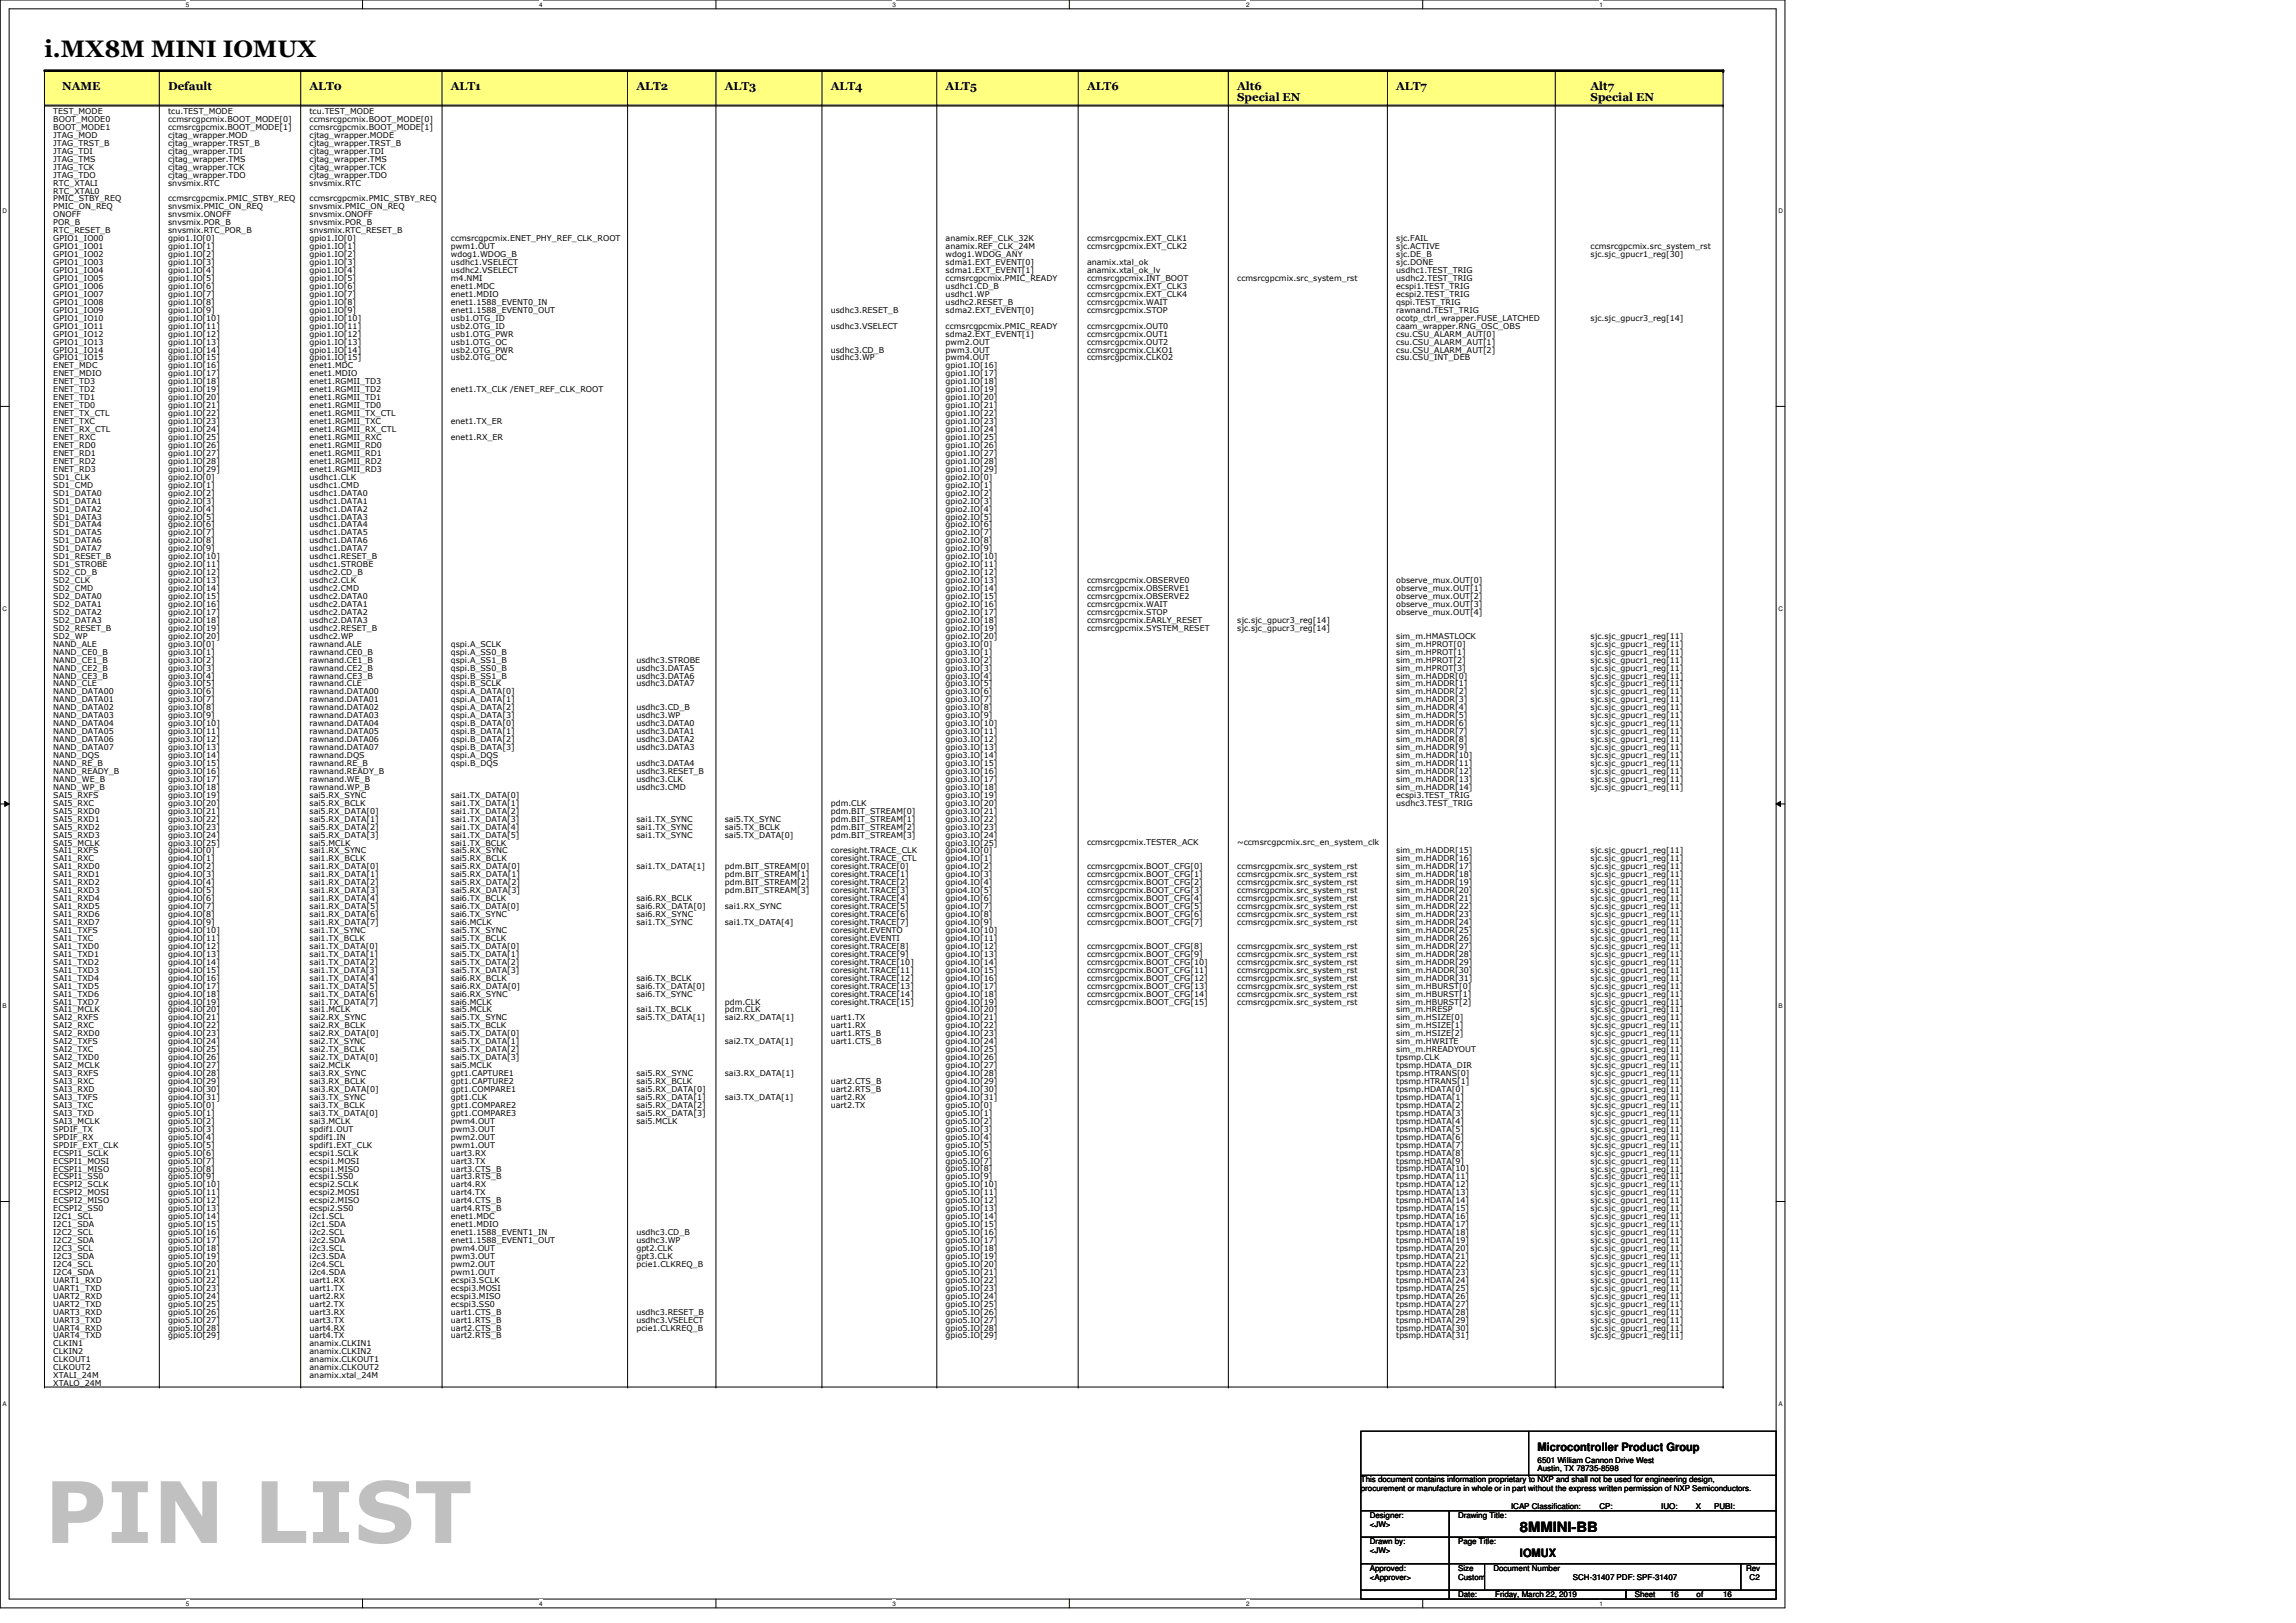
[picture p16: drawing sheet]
<svg xmlns="http://www.w3.org/2000/svg" width="297mm" height="210mm" viewBox="0 0 297 210" stroke-linecap="round" stroke-linejoin="round" font-family="sans-serif">
<defs><g id="words">
<text font-size="11" fill="#c0c0c0" x="5.8" y="199.6">PIN LIST</text>
<text font-size="3.1" x="5.8" y="7.4">i.MX8M MINI IOMUX</text>
<text font-size="1.8" x="196.6" y="198.3">8MMINI-BB</text>
<g font-size="1.5">
<text x="8" y="11.6">NAME</text>
<text x="21.8" y="11.6">Default</text>
<text x="40" y="11.6">ALT0</text>
<text x="58.3" y="11.6">ALT1</text>
<text x="82.3" y="11.6">ALT2</text>
<text x="93.8" y="11.6">ALT3</text>
<text x="107.5" y="11.6">ALT4</text>
<text x="122.3" y="11.6">ALT5</text>
<text x="140.6" y="11.6">ALT6</text>
<text x="160.1" y="11.6">Alt6</text>
<text x="180.6" y="11.6">ALT7</text>
<text x="205.8" y="11.6">Alt7</text>
<text x="160.1" y="13.1">Special EN</text>
<text x="205.8" y="13.1">Special EN</text>
<text x="198.9" y="187.7">Microcontroller Product Group</text>
<text x="196.6" y="201.4">IOMUX</text>
</g>
<g font-size="1">
<text x="6.9" y="14.8">TEST_MODE</text>
<text x="6.9" y="15.8">BOOT_MODE0</text>
<text x="6.9" y="16.8">BOOT_MODE1</text>
<text x="6.9" y="17.8">JTAG_MOD</text>
<text x="21.8" y="14.8">tcu.TEST_MODE</text>
<text x="21.8" y="15.8">ccmsrcgpcmix.BOOT_MODE[0]</text>
<text x="21.8" y="16.8">ccmsrcgpcmix.BOOT_MODE[1]</text>
<text x="21.8" y="17.8">cjtag_wrapper.MOD</text>
<text x="40" y="14.7">tcu.TEST_MODE</text>
<text x="40" y="15.8">ccmsrcgpcmix.BOOT_MODE[0]</text>
<text x="40" y="16.8">ccmsrcgpcmix.BOOT_MODE[1]</text>
<text x="40" y="17.8">cjtag_wrapper.MODE</text>
<text x="6.9" y="18.9">JTAG_TRST_B</text>
<text x="6.9" y="19.9">JTAG_TDI</text>
<text x="6.9" y="20.9">JTAG_TMS</text>
<text x="6.9" y="22">JTAG_TCK</text>
<text x="6.9" y="23">JTAG_TDO</text>
<text x="21.8" y="18.9">cjtag_wrapper.TRST_B</text>
<text x="21.8" y="19.9">cjtag_wrapper.TDI</text>
<text x="21.8" y="20.9">cjtag_wrapper.TMS</text>
<text x="21.8" y="22">cjtag_wrapper.TCK</text>
<text x="21.8" y="23">cjtag_wrapper.TDO</text>
<text x="40" y="18.9">cjtag_wrapper.TRST_B</text>
<text x="40" y="19.9">cjtag_wrapper.TDI</text>
<text x="40" y="20.9">cjtag_wrapper.TMS</text>
<text x="40" y="22">cjtag_wrapper.TCK</text>
<text x="40" y="23">cjtag_wrapper.TDO</text>
<text x="6.9" y="24">RTC_XTALI</text>
<text x="6.9" y="25">RTC_XTAL0</text>
<text x="6.9" y="26.1">PMIC_STBY_REQ</text>
<text x="6.9" y="27.1">PMIC_ON_REQ</text>
<text x="6.9" y="28.1">ONOFF</text>
<text x="6.9" y="29.2">POR_B</text>
<text x="21.8" y="24">snvsmix.RTC</text>
<text x="21.8" y="26.1">ccmsrcgpcmix.PMIC_STBY_REQ</text>
<text x="21.8" y="27.1">snvsmix.PMIC_ON_REQ</text>
<text x="21.8" y="28.1">snvsmix.ONOFF</text>
<text x="21.8" y="29.2">snvsmix.POR_B</text>
<text x="40" y="24">snvsmix.RTC</text>
<text x="40" y="26.1">ccmsrcgpcmix.PMIC_STBY_REQ</text>
<text x="40" y="27.1">snvsmix.PMIC_ON_REQ</text>
<text x="40" y="28.1">snvsmix.ONOFF</text>
<text x="40" y="29.2">snvsmix.POR_B</text>
<text x="6.9" y="30.2">RTC_RESET_B</text>
<text x="6.9" y="31.2">GPIO1_IO00</text>
<text x="6.9" y="32.2">GPIO1_IO01</text>
<text x="6.9" y="33.3">GPIO1_IO02</text>
<text x="6.9" y="34.3">GPIO1_IO03</text>
<text x="6.9" y="35.3">GPIO1_IO04</text>
<text x="21.8" y="30.2">snvsmix.RTC_POR_B</text>
<text x="21.8" y="31.2">gpio1.IO[0]</text>
<text x="21.8" y="32.2">gpio1.IO[1]</text>
<text x="21.8" y="33.3">gpio1.IO[2]</text>
<text x="21.8" y="34.3">gpio1.IO[3]</text>
<text x="21.8" y="35.3">gpio1.IO[4]</text>
<text x="40" y="30.2">snvsmix.RTC_RESET_B</text>
<text x="40" y="31.2">gpio1.IO[0]</text>
<text x="40" y="32.2">gpio1.IO[1]</text>
<text x="40" y="33.3">gpio1.IO[2]</text>
<text x="40" y="34.3">gpio1.IO[3]</text>
<text x="40" y="35.3">gpio1.IO[4]</text>
<text x="58.3" y="31.2">ccmsrcgpcmix.ENET_PHY_REF_CLK_ROOT</text>
<text x="58.3" y="32.2">pwm1.OUT</text>
<text x="58.3" y="33.3">wdog1.WDOG_B</text>
<text x="58.3" y="34.3">usdhc1.VSELECT</text>
<text x="58.3" y="35.3">usdhc2.VSELECT</text>
<text x="122.3" y="31.2">anamix.REF_CLK_32K</text>
<text x="122.3" y="32.2">anamix.REF_CLK_24M</text>
<text x="122.3" y="33.3">wdog1.WDOG_ANY</text>
<text x="122.3" y="34.3">sdma1.EXT_EVENT[0]</text>
<text x="122.3" y="35.3">sdma1.EXT_EVENT[1]</text>
<text x="140.6" y="31.2">ccmsrcgpcmix.EXT_CLK1</text>
<text x="140.6" y="32.2">ccmsrcgpcmix.EXT_CLK2</text>
<text x="140.6" y="34.3">anamix.xtal_ok</text>
<text x="140.6" y="35.3">anamix.xtal_ok_lv</text>
<text x="180.6" y="31.2">sjc.FAIL</text>
<text x="180.6" y="32.2">sjc.ACTIVE</text>
<text x="180.6" y="33.3">sjc.DE_B</text>
<text x="180.6" y="34.3">sjc.DONE</text>
<text x="180.6" y="35.3">usdhc1.TEST_TRIG</text>
<text x="205.8" y="32.2">ccmsrcgpcmix.src_system_rst</text>
<text x="205.8" y="33.3">sjc.sjc_gpucr1_reg[30]</text>
<text x="6.9" y="36.4">GPIO1_IO05</text>
<text x="6.9" y="37.4">GPIO1_IO06</text>
<text x="6.9" y="38.4">GPIO1_IO07</text>
<text x="6.9" y="39.4">GPIO1_IO08</text>
<text x="6.9" y="40.5">GPIO1_IO09</text>
<text x="6.9" y="41.5">GPIO1_IO10</text>
<text x="21.8" y="36.4">gpio1.IO[5]</text>
<text x="21.8" y="37.4">gpio1.IO[6]</text>
<text x="21.8" y="38.4">gpio1.IO[7]</text>
<text x="21.8" y="39.4">gpio1.IO[8]</text>
<text x="21.8" y="40.5">gpio1.IO[9]</text>
<text x="21.8" y="41.5">gpio1.IO[10]</text>
<text x="40" y="36.4">gpio1.IO[5]</text>
<text x="40" y="37.4">gpio1.IO[6]</text>
<text x="40" y="38.4">gpio1.IO[7]</text>
<text x="40" y="39.4">gpio1.IO[8]</text>
<text x="40" y="40.5">gpio1.IO[9]</text>
<text x="40" y="41.5">gpio1.IO[10]</text>
<text x="58.3" y="36.4">m4.NMI</text>
<text x="58.3" y="37.4">enet1.MDC</text>
<text x="58.3" y="38.4">enet1.MDIO</text>
<text x="58.3" y="39.4">enet1.1588_EVENT0_IN</text>
<text x="58.3" y="40.5">enet1.1588_EVENT0_OUT</text>
<text x="58.3" y="41.5">usb1.OTG_ID</text>
<text x="107.5" y="40.5">usdhc3.RESET_B</text>
<text x="122.3" y="36.4">ccmsrcgpcmix.PMIC_READY</text>
<text x="122.3" y="37.4">usdhc1.CD_B</text>
<text x="122.3" y="38.4">usdhc1.WP</text>
<text x="122.3" y="39.4">usdhc2.RESET_B</text>
<text x="122.3" y="40.5">sdma2.EXT_EVENT[0]</text>
<text x="140.6" y="36.4">ccmsrcgpcmix.INT_BOOT</text>
<text x="140.6" y="37.4">ccmsrcgpcmix.EXT_CLK3</text>
<text x="140.6" y="38.4">ccmsrcgpcmix.EXT_CLK4</text>
<text x="140.6" y="39.4">ccmsrcgpcmix.WAIT</text>
<text x="140.6" y="40.5">ccmsrcgpcmix.STOP</text>
<text x="160.1" y="36.3">ccmsrcgpcmix.src_system_rst</text>
<text x="180.6" y="36.4">usdhc2.TEST_TRIG</text>
<text x="180.6" y="37.4">ecspi1.TEST_TRIG</text>
<text x="180.6" y="38.4">ecspi2.TEST_TRIG</text>
<text x="180.6" y="39.4">qspi.TEST_TRIG</text>
<text x="180.6" y="40.5">rawnand.TEST_TRIG</text>
<text x="180.6" y="41.5">ocotp_ctrl_wrapper.FUSE_LATCHED</text>
<text x="205.8" y="41.5">sjc.sjc_gpucr3_reg[14]</text>
<text x="6.9" y="42.5">GPIO1_IO11</text>
<text x="6.9" y="43.6">GPIO1_IO12</text>
<text x="6.9" y="44.6">GPIO1_IO13</text>
<text x="6.9" y="45.6">GPIO1_IO14</text>
<text x="6.9" y="46.6">GPIO1_IO15</text>
<text x="6.9" y="47.7">ENET_MDC</text>
<text x="21.8" y="42.5">gpio1.IO[11]</text>
<text x="21.8" y="43.6">gpio1.IO[12]</text>
<text x="21.8" y="44.6">gpio1.IO[13]</text>
<text x="21.8" y="45.6">gpio1.IO[14]</text>
<text x="21.8" y="46.6">gpio1.IO[15]</text>
<text x="21.8" y="47.7">gpio1.IO[16]</text>
<text x="40" y="42.5">gpio1.IO[11]</text>
<text x="40" y="43.6">gpio1.IO[12]</text>
<text x="40" y="44.6">gpio1.IO[13]</text>
<text x="40" y="45.6">gpio1.IO[14]</text>
<text x="40" y="46.6">gpio1.IO[15]</text>
<text x="40" y="47.7">enet1.MDC</text>
<text x="58.3" y="42.5">usb2.OTG_ID</text>
<text x="58.3" y="43.6">usb1.OTG_PWR</text>
<text x="58.3" y="44.6">usb1.OTG_OC</text>
<text x="58.3" y="45.6">usb2.OTG_PWR</text>
<text x="58.3" y="46.6">usb2.OTG_OC</text>
<text x="107.5" y="42.5">usdhc3.VSELECT</text>
<text x="107.5" y="45.6">usdhc3.CD_B</text>
<text x="107.5" y="46.6">usdhc3.WP</text>
<text x="122.3" y="42.5">ccmsrcgpcmix.PMIC_READY</text>
<text x="122.3" y="43.6">sdma2.EXT_EVENT[1]</text>
<text x="122.3" y="44.6">pwm2.OUT</text>
<text x="122.3" y="45.6">pwm3.OUT</text>
<text x="122.3" y="46.6">pwm4.OUT</text>
<text x="122.3" y="47.7">gpio1.IO[16]</text>
<text x="140.6" y="42.5">ccmsrcgpcmix.OUT0</text>
<text x="140.6" y="43.6">ccmsrcgpcmix.OUT1</text>
<text x="140.6" y="44.6">ccmsrcgpcmix.OUT2</text>
<text x="140.6" y="45.6">ccmsrcgpcmix.CLKO1</text>
<text x="140.6" y="46.6">ccmsrcgpcmix.CLKO2</text>
<text x="180.6" y="42.5">caam_wrapper.RNG_OSC_OBS</text>
<text x="180.6" y="43.6">csu.CSU_ALARM_AUT[0]</text>
<text x="180.6" y="44.6">csu.CSU_ALARM_AUT[1]</text>
<text x="180.6" y="45.6">csu.CSU_ALARM_AUT[2]</text>
<text x="180.6" y="46.6">csu.CSU_INT_DEB</text>
<text x="6.9" y="48.7">ENET_MDIO</text>
<text x="6.9" y="49.7">ENET_TD3</text>
<text x="6.9" y="50.8">ENET_TD2</text>
<text x="6.9" y="51.8">ENET_TD1</text>
<text x="6.9" y="52.8">ENET_TD0</text>
<text x="6.9" y="53.8">ENET_TX_CTL</text>
<text x="21.8" y="48.7">gpio1.IO[17]</text>
<text x="21.8" y="49.7">gpio1.IO[18]</text>
<text x="21.8" y="50.8">gpio1.IO[19]</text>
<text x="21.8" y="51.8">gpio1.IO[20]</text>
<text x="21.8" y="52.8">gpio1.IO[21]</text>
<text x="21.8" y="53.8">gpio1.IO[22]</text>
<text x="40" y="48.7">enet1.MDIO</text>
<text x="40" y="49.7">enet1.RGMII_TD3</text>
<text x="40" y="50.8">enet1.RGMII_TD2</text>
<text x="40" y="51.8">enet1.RGMII_TD1</text>
<text x="40" y="52.8">enet1.RGMII_TD0</text>
<text x="40" y="53.8">enet1.RGMII_TX_CTL</text>
<text x="58.3" y="50.8">enet1.TX_CLK /ENET_REF_CLK_ROOT</text>
<text x="122.3" y="48.7">gpio1.IO[17]</text>
<text x="122.3" y="49.7">gpio1.IO[18]</text>
<text x="122.3" y="50.8">gpio1.IO[19]</text>
<text x="122.3" y="51.8">gpio1.IO[20]</text>
<text x="122.3" y="52.8">gpio1.IO[21]</text>
<text x="122.3" y="53.8">gpio1.IO[22]</text>
<text x="6.9" y="54.9">ENET_TXC</text>
<text x="6.9" y="55.9">ENET_RX_CTL</text>
<text x="6.9" y="56.9">ENET_RXC</text>
<text x="6.9" y="58">ENET_RD0</text>
<text x="6.9" y="59">ENET_RD1</text>
<text x="21.8" y="54.9">gpio1.IO[23]</text>
<text x="21.8" y="55.9">gpio1.IO[24]</text>
<text x="21.8" y="56.9">gpio1.IO[25]</text>
<text x="21.8" y="58">gpio1.IO[26]</text>
<text x="21.8" y="59">gpio1.IO[27]</text>
<text x="40" y="54.9">enet1.RGMII_TXC</text>
<text x="40" y="55.9">enet1.RGMII_RX_CTL</text>
<text x="40" y="56.9">enet1.RGMII_RXC</text>
<text x="40" y="58">enet1.RGMII_RD0</text>
<text x="40" y="59">enet1.RGMII_RD1</text>
<text x="58.3" y="54.9">enet1.TX_ER</text>
<text x="58.3" y="56.9">enet1.RX_ER</text>
<text x="122.3" y="54.9">gpio1.IO[23]</text>
<text x="122.3" y="55.9">gpio1.IO[24]</text>
<text x="122.3" y="56.9">gpio1.IO[25]</text>
<text x="122.3" y="58">gpio1.IO[26]</text>
<text x="122.3" y="59">gpio1.IO[27]</text>
<text x="6.9" y="60">ENET_RD2</text>
<text x="6.9" y="61">ENET_RD3</text>
<text x="6.9" y="62.1">SD1_CLK</text>
<text x="6.9" y="63.1">SD1_CMD</text>
<text x="6.9" y="64.1">SD1_DATA0</text>
<text x="6.9" y="65.2">SD1_DATA1</text>
<text x="21.8" y="60">gpio1.IO[28]</text>
<text x="21.8" y="61">gpio1.IO[29]</text>
<text x="21.8" y="62.1">gpio2.IO[0]</text>
<text x="21.8" y="63.1">gpio2.IO[1]</text>
<text x="21.8" y="64.1">gpio2.IO[2]</text>
<text x="21.8" y="65.2">gpio2.IO[3]</text>
<text x="40" y="60">enet1.RGMII_RD2</text>
<text x="40" y="61">enet1.RGMII_RD3</text>
<text x="40" y="62.1">usdhc1.CLK</text>
<text x="40" y="63.1">usdhc1.CMD</text>
<text x="40" y="64.1">usdhc1.DATA0</text>
<text x="40" y="65.2">usdhc1.DATA1</text>
<text x="122.3" y="60">gpio1.IO[28]</text>
<text x="122.3" y="61">gpio1.IO[29]</text>
<text x="122.3" y="62.1">gpio2.IO[0]</text>
<text x="122.3" y="63.1">gpio2.IO[1]</text>
<text x="122.3" y="64.1">gpio2.IO[2]</text>
<text x="122.3" y="65.2">gpio2.IO[3]</text>
<text x="6.9" y="66.2">SD1_DATA2</text>
<text x="6.9" y="67.2">SD1_DATA3</text>
<text x="6.9" y="68.2">SD1_DATA4</text>
<text x="6.9" y="69.3">SD1_DATA5</text>
<text x="6.9" y="70.3">SD1_DATA6</text>
<text x="6.9" y="71.3">SD1_DATA7</text>
<text x="21.8" y="66.2">gpio2.IO[4]</text>
<text x="21.8" y="67.2">gpio2.IO[5]</text>
<text x="21.8" y="68.2">gpio2.IO[6]</text>
<text x="21.8" y="69.3">gpio2.IO[7]</text>
<text x="21.8" y="70.3">gpio2.IO[8]</text>
<text x="21.8" y="71.3">gpio2.IO[9]</text>
<text x="40" y="66.2">usdhc1.DATA2</text>
<text x="40" y="67.2">usdhc1.DATA3</text>
<text x="40" y="68.2">usdhc1.DATA4</text>
<text x="40" y="69.3">usdhc1.DATA5</text>
<text x="40" y="70.3">usdhc1.DATA6</text>
<text x="40" y="71.3">usdhc1.DATA7</text>
<text x="122.3" y="66.2">gpio2.IO[4]</text>
<text x="122.3" y="67.2">gpio2.IO[5]</text>
<text x="122.3" y="68.2">gpio2.IO[6]</text>
<text x="122.3" y="69.3">gpio2.IO[7]</text>
<text x="122.3" y="70.3">gpio2.IO[8]</text>
<text x="122.3" y="71.3">gpio2.IO[9]</text>
<text x="6.9" y="72.4">SD1_RESET_B</text>
<text x="6.9" y="73.4">SD1_STROBE</text>
<text x="6.9" y="74.4">SD2_CD_B</text>
<text x="6.9" y="75.4">SD2_CLK</text>
<text x="6.9" y="76.5">SD2_CMD</text>
<text x="6.9" y="77.5">SD2_DATA0</text>
<text x="21.8" y="72.4">gpio2.IO[10]</text>
<text x="21.8" y="73.4">gpio2.IO[11]</text>
<text x="21.8" y="74.4">gpio2.IO[12]</text>
<text x="21.8" y="75.4">gpio2.IO[13]</text>
<text x="21.8" y="76.5">gpio2.IO[14]</text>
<text x="21.8" y="77.5">gpio2.IO[15]</text>
<text x="40" y="72.4">usdhc1.RESET_B</text>
<text x="40" y="73.4">usdhc1.STROBE</text>
<text x="40" y="74.4">usdhc2.CD_B</text>
<text x="40" y="75.4">usdhc2.CLK</text>
<text x="40" y="76.5">usdhc2.CMD</text>
<text x="40" y="77.5">usdhc2.DATA0</text>
<text x="122.3" y="72.4">gpio2.IO[10]</text>
<text x="122.3" y="73.4">gpio2.IO[11]</text>
<text x="122.3" y="74.4">gpio2.IO[12]</text>
<text x="122.3" y="75.4">gpio2.IO[13]</text>
<text x="122.3" y="76.5">gpio2.IO[14]</text>
<text x="122.3" y="77.5">gpio2.IO[15]</text>
<text x="140.6" y="75.4">ccmsrcgpcmix.OBSERVE0</text>
<text x="140.6" y="76.5">ccmsrcgpcmix.OBSERVE1</text>
<text x="140.6" y="77.5">ccmsrcgpcmix.OBSERVE2</text>
<text x="180.6" y="75.4">observe_mux.OUT[0]</text>
<text x="180.6" y="76.5">observe_mux.OUT[1]</text>
<text x="180.6" y="77.5">observe_mux.OUT[2]</text>
<text x="6.9" y="78.5">SD2_DATA1</text>
<text x="6.9" y="79.6">SD2_DATA2</text>
<text x="6.9" y="80.6">SD2_DATA3</text>
<text x="6.9" y="81.6">SD2_RESET_B</text>
<text x="6.9" y="82.6">SD2_WP</text>
<text x="6.9" y="83.7">NAND_ALE</text>
<text x="21.8" y="78.5">gpio2.IO[16]</text>
<text x="21.8" y="79.6">gpio2.IO[17]</text>
<text x="21.8" y="80.6">gpio2.IO[18]</text>
<text x="21.8" y="81.6">gpio2.IO[19]</text>
<text x="21.8" y="82.6">gpio2.IO[20]</text>
<text x="21.8" y="83.7">gpio3.IO[0]</text>
<text x="40" y="78.5">usdhc2.DATA1</text>
<text x="40" y="79.6">usdhc2.DATA2</text>
<text x="40" y="80.6">usdhc2.DATA3</text>
<text x="40" y="81.6">usdhc2.RESET_B</text>
<text x="40" y="82.6">usdhc2.WP</text>
<text x="40" y="83.7">rawnand.ALE</text>
<text x="58.3" y="83.7">qspi.A_SCLK</text>
<text x="122.3" y="78.5">gpio2.IO[16]</text>
<text x="122.3" y="79.6">gpio2.IO[17]</text>
<text x="122.3" y="80.6">gpio2.IO[18]</text>
<text x="122.3" y="81.6">gpio2.IO[19]</text>
<text x="122.3" y="82.6">gpio2.IO[20]</text>
<text x="122.3" y="83.7">gpio3.IO[0]</text>
<text x="140.6" y="78.5">ccmsrcgpcmix.WAIT</text>
<text x="140.6" y="79.6">ccmsrcgpcmix.STOP</text>
<text x="140.6" y="80.6">ccmsrcgpcmix.EARLY_RESET</text>
<text x="140.6" y="81.6">ccmsrcgpcmix.SYSTEM_RESET</text>
<text x="160.1" y="80.6">sjc.sjc_gpucr3_reg[14]</text>
<text x="160.1" y="81.6">sjc.sjc_gpucr3_reg[14]</text>
<text x="180.6" y="78.5">observe_mux.OUT[3]</text>
<text x="180.6" y="79.6">observe_mux.OUT[4]</text>
<text x="180.6" y="82.6">sim_m.HMASTLOCK</text>
<text x="180.6" y="83.7">sim_m.HPROT[0]</text>
<text x="205.8" y="82.6">sjc.sjc_gpucr1_reg[11]</text>
<text x="205.8" y="83.7">sjc.sjc_gpucr1_reg[11]</text>
<text x="6.9" y="84.7">NAND_CE0_B</text>
<text x="6.9" y="85.7">NAND_CE1_B</text>
<text x="6.9" y="86.8">NAND_CE2_B</text>
<text x="6.9" y="87.8">NAND_CE3_B</text>
<text x="6.9" y="88.8">NAND_CLE</text>
<text x="6.9" y="89.8">NAND_DATA00</text>
<text x="21.8" y="84.7">gpio3.IO[1]</text>
<text x="21.8" y="85.7">gpio3.IO[2]</text>
<text x="21.8" y="86.8">gpio3.IO[3]</text>
<text x="21.8" y="87.8">gpio3.IO[4]</text>
<text x="21.8" y="88.8">gpio3.IO[5]</text>
<text x="21.8" y="89.8">gpio3.IO[6]</text>
<text x="40" y="84.7">rawnand.CE0_B</text>
<text x="40" y="85.7">rawnand.CE1_B</text>
<text x="40" y="86.8">rawnand.CE2_B</text>
<text x="40" y="87.8">rawnand.CE3_B</text>
<text x="40" y="88.8">rawnand.CLE</text>
<text x="40" y="89.8">rawnand.DATA00</text>
<text x="58.3" y="84.7">qspi.A_SS0_B</text>
<text x="58.3" y="85.7">qspi.A_SS1_B</text>
<text x="58.3" y="86.8">qspi.B_SS0_B</text>
<text x="58.3" y="87.8">qspi.B_SS1_B</text>
<text x="58.3" y="88.8">qspi.B_SCLK</text>
<text x="58.3" y="89.8">qspi.A_DATA[0]</text>
<text x="82.3" y="85.7">usdhc3.STROBE</text>
<text x="82.3" y="86.8">usdhc3.DATA5</text>
<text x="82.3" y="87.8">usdhc3.DATA6</text>
<text x="82.3" y="88.8">usdhc3.DATA7</text>
<text x="122.3" y="84.7">gpio3.IO[1]</text>
<text x="122.3" y="85.7">gpio3.IO[2]</text>
<text x="122.3" y="86.8">gpio3.IO[3]</text>
<text x="122.3" y="87.8">gpio3.IO[4]</text>
<text x="122.3" y="88.8">gpio3.IO[5]</text>
<text x="122.3" y="89.8">gpio3.IO[6]</text>
<text x="180.6" y="84.7">sim_m.HPROT[1]</text>
<text x="180.6" y="85.7">sim_m.HPROT[2]</text>
<text x="180.6" y="86.8">sim_m.HPROT[3]</text>
<text x="180.6" y="87.8">sim_m.HADDR[0]</text>
<text x="180.6" y="88.8">sim_m.HADDR[1]</text>
<text x="180.6" y="89.8">sim_m.HADDR[2]</text>
<text x="205.8" y="84.7">sjc.sjc_gpucr1_reg[11]</text>
<text x="205.8" y="85.7">sjc.sjc_gpucr1_reg[11]</text>
<text x="205.8" y="86.8">sjc.sjc_gpucr1_reg[11]</text>
<text x="205.8" y="87.8">sjc.sjc_gpucr1_reg[11]</text>
<text x="205.8" y="88.8">sjc.sjc_gpucr1_reg[11]</text>
<text x="205.8" y="89.8">sjc.sjc_gpucr1_reg[11]</text>
<text x="6.9" y="90.9">NAND_DATA01</text>
<text x="6.9" y="91.9">NAND_DATA02</text>
<text x="6.9" y="92.9">NAND_DATA03</text>
<text x="6.9" y="94">NAND_DATA04</text>
<text x="6.9" y="95">NAND_DATA05</text>
<text x="21.8" y="90.9">gpio3.IO[7]</text>
<text x="21.8" y="91.9">gpio3.IO[8]</text>
<text x="21.8" y="92.9">gpio3.IO[9]</text>
<text x="21.8" y="94">gpio3.IO[10]</text>
<text x="21.8" y="95">gpio3.IO[11]</text>
<text x="40" y="90.9">rawnand.DATA01</text>
<text x="40" y="91.9">rawnand.DATA02</text>
<text x="40" y="92.9">rawnand.DATA03</text>
<text x="40" y="94">rawnand.DATA04</text>
<text x="40" y="95">rawnand.DATA05</text>
<text x="58.3" y="90.9">qspi.A_DATA[1]</text>
<text x="58.3" y="91.9">qspi.A_DATA[2]</text>
<text x="58.3" y="92.9">qspi.A_DATA[3]</text>
<text x="58.3" y="94">qspi.B_DATA[0]</text>
<text x="58.3" y="95">qspi.B_DATA[1]</text>
<text x="82.3" y="91.9">usdhc3.CD_B</text>
<text x="82.3" y="92.9">usdhc3.WP</text>
<text x="82.3" y="94">usdhc3.DATA0</text>
<text x="82.3" y="95">usdhc3.DATA1</text>
<text x="122.3" y="90.9">gpio3.IO[7]</text>
<text x="122.3" y="91.9">gpio3.IO[8]</text>
<text x="122.3" y="92.9">gpio3.IO[9]</text>
<text x="122.3" y="94">gpio3.IO[10]</text>
<text x="122.3" y="95">gpio3.IO[11]</text>
<text x="180.6" y="90.9">sim_m.HADDR[3]</text>
<text x="180.6" y="91.9">sim_m.HADDR[4]</text>
<text x="180.6" y="92.9">sim_m.HADDR[5]</text>
<text x="180.6" y="94">sim_m.HADDR[6]</text>
<text x="180.6" y="95">sim_m.HADDR[7]</text>
<text x="205.8" y="90.9">sjc.sjc_gpucr1_reg[11]</text>
<text x="205.8" y="91.9">sjc.sjc_gpucr1_reg[11]</text>
<text x="205.8" y="92.9">sjc.sjc_gpucr1_reg[11]</text>
<text x="205.8" y="94">sjc.sjc_gpucr1_reg[11]</text>
<text x="205.8" y="95">sjc.sjc_gpucr1_reg[11]</text>
<text x="6.9" y="96">NAND_DATA06</text>
<text x="6.9" y="97">NAND_DATA07</text>
<text x="6.9" y="98.1">NAND_DQS</text>
<text x="6.9" y="99.1">NAND_RE_B</text>
<text x="6.9" y="100.1">NAND_READY_B</text>
<text x="6.9" y="101.2">NAND_WE_B</text>
<text x="21.8" y="96">gpio3.IO[12]</text>
<text x="21.8" y="97">gpio3.IO[13]</text>
<text x="21.8" y="98.1">gpio3.IO[14]</text>
<text x="21.8" y="99.1">gpio3.IO[15]</text>
<text x="21.8" y="100.1">gpio3.IO[16]</text>
<text x="21.8" y="101.2">gpio3.IO[17]</text>
<text x="40" y="96">rawnand.DATA06</text>
<text x="40" y="97">rawnand.DATA07</text>
<text x="40" y="98.1">rawnand.DQS</text>
<text x="40" y="99.1">rawnand.RE_B</text>
<text x="40" y="100.1">rawnand.READY_B</text>
<text x="40" y="101.2">rawnand.WE_B</text>
<text x="58.3" y="96">qspi.B_DATA[2]</text>
<text x="58.3" y="97">qspi.B_DATA[3]</text>
<text x="58.3" y="98.1">qspi.A_DQS</text>
<text x="58.3" y="99.1">qspi.B_DQS</text>
<text x="82.3" y="96">usdhc3.DATA2</text>
<text x="82.3" y="97">usdhc3.DATA3</text>
<text x="82.3" y="99.1">usdhc3.DATA4</text>
<text x="82.3" y="100.1">usdhc3.RESET_B</text>
<text x="82.3" y="101.2">usdhc3.CLK</text>
<text x="122.3" y="96">gpio3.IO[12]</text>
<text x="122.3" y="97">gpio3.IO[13]</text>
<text x="122.3" y="98.1">gpio3.IO[14]</text>
<text x="122.3" y="99.1">gpio3.IO[15]</text>
<text x="122.3" y="100.1">gpio3.IO[16]</text>
<text x="122.3" y="101.2">gpio3.IO[17]</text>
<text x="180.6" y="96">sim_m.HADDR[8]</text>
<text x="180.6" y="97">sim_m.HADDR[9]</text>
<text x="180.6" y="98.1">sim_m.HADDR[10]</text>
<text x="180.6" y="99.1">sim_m.HADDR[11]</text>
<text x="180.6" y="100.1">sim_m.HADDR[12]</text>
<text x="180.6" y="101.2">sim_m.HADDR[13]</text>
<text x="205.8" y="96">sjc.sjc_gpucr1_reg[11]</text>
<text x="205.8" y="97">sjc.sjc_gpucr1_reg[11]</text>
<text x="205.8" y="98.1">sjc.sjc_gpucr1_reg[11]</text>
<text x="205.8" y="99.1">sjc.sjc_gpucr1_reg[11]</text>
<text x="205.8" y="100.1">sjc.sjc_gpucr1_reg[11]</text>
<text x="205.8" y="101.2">sjc.sjc_gpucr1_reg[11]</text>
<text x="6.9" y="102.2">NAND_WP_B</text>
<text x="6.9" y="103.2">SAI5_RXFS</text>
<text x="6.9" y="104.2">SAI5_RXC</text>
<text x="6.9" y="105.3">SAI5_RXD0</text>
<text x="6.9" y="106.3">SAI5_RXD1</text>
<text x="6.9" y="107.3">SAI5_RXD2</text>
<text x="21.8" y="102.2">gpio3.IO[18]</text>
<text x="21.8" y="103.2">gpio3.IO[19]</text>
<text x="21.8" y="104.2">gpio3.IO[20]</text>
<text x="21.8" y="105.3">gpio3.IO[21]</text>
<text x="21.8" y="106.3">gpio3.IO[22]</text>
<text x="21.8" y="107.3">gpio3.IO[23]</text>
<text x="40" y="102.2">rawnand.WP_B</text>
<text x="40" y="103.2">sai5.RX_SYNC</text>
<text x="40" y="104.2">sai5.RX_BCLK</text>
<text x="40" y="105.3">sai5.RX_DATA[0]</text>
<text x="40" y="106.3">sai5.RX_DATA[1]</text>
<text x="40" y="107.3">sai5.RX_DATA[2]</text>
<text x="58.3" y="103.2">sai1.TX_DATA[0]</text>
<text x="58.3" y="104.2">sai1.TX_DATA[1]</text>
<text x="58.3" y="105.3">sai1.TX_DATA[2]</text>
<text x="58.3" y="106.3">sai1.TX_DATA[3]</text>
<text x="58.3" y="107.3">sai1.TX_DATA[4]</text>
<text x="82.3" y="102.2">usdhc3.CMD</text>
<text x="82.3" y="106.3">sai1.TX_SYNC</text>
<text x="82.3" y="107.3">sai1.TX_SYNC</text>
<text x="93.8" y="106.3">sai5.TX_SYNC</text>
<text x="93.8" y="107.3">sai5.TX_BCLK</text>
<text x="107.5" y="104.2">pdm.CLK</text>
<text x="107.5" y="105.3">pdm.BIT_STREAM[0]</text>
<text x="107.5" y="106.3">pdm.BIT_STREAM[1]</text>
<text x="107.5" y="107.3">pdm.BIT_STREAM[2]</text>
<text x="122.3" y="102.2">gpio3.IO[18]</text>
<text x="122.3" y="103.2">gpio3.IO[19]</text>
<text x="122.3" y="104.2">gpio3.IO[20]</text>
<text x="122.3" y="105.3">gpio3.IO[21]</text>
<text x="122.3" y="106.3">gpio3.IO[22]</text>
<text x="122.3" y="107.3">gpio3.IO[23]</text>
<text x="180.6" y="102.2">sim_m.HADDR[14]</text>
<text x="180.6" y="103.2">ecspi3.TEST_TRIG</text>
<text x="180.6" y="104.2">usdhc3.TEST_TRIG</text>
<text x="205.8" y="102.2">sjc.sjc_gpucr1_reg[11]</text>
<text x="6.9" y="108.4">SAI5_RXD3</text>
<text x="6.9" y="109.4">SAI5_MCLK</text>
<text x="6.9" y="110.4">SAI1_RXFS</text>
<text x="6.9" y="111.4">SAI1_RXC</text>
<text x="6.9" y="112.5">SAI1_RXD0</text>
<text x="6.9" y="113.5">SAI1_RXD1</text>
<text x="21.8" y="108.4">gpio3.IO[24]</text>
<text x="21.8" y="109.4">gpio3.IO[25]</text>
<text x="21.8" y="110.4">gpio4.IO[0]</text>
<text x="21.8" y="111.4">gpio4.IO[1]</text>
<text x="21.8" y="112.5">gpio4.IO[2]</text>
<text x="21.8" y="113.5">gpio4.IO[3]</text>
<text x="40" y="108.4">sai5.RX_DATA[3]</text>
<text x="40" y="109.4">sai5.MCLK</text>
<text x="40" y="110.4">sai1.RX_SYNC</text>
<text x="40" y="111.4">sai1.RX_BCLK</text>
<text x="40" y="112.5">sai1.RX_DATA[0]</text>
<text x="40" y="113.5">sai1.RX_DATA[1]</text>
<text x="58.3" y="108.4">sai1.TX_DATA[5]</text>
<text x="58.3" y="109.4">sai1.TX_BCLK</text>
<text x="58.3" y="110.4">sai5.RX_SYNC</text>
<text x="58.3" y="111.4">sai5.RX_BCLK</text>
<text x="58.3" y="112.5">sai5.RX_DATA[0]</text>
<text x="58.3" y="113.5">sai5.RX_DATA[1]</text>
<text x="82.3" y="108.4">sai1.TX_SYNC</text>
<text x="82.3" y="112.5">sai1.TX_DATA[1]</text>
<text x="93.8" y="108.4">sai5.TX_DATA[0]</text>
<text x="93.8" y="112.5">pdm.BIT_STREAM[0]</text>
<text x="93.8" y="113.5">pdm.BIT_STREAM[1]</text>
<text x="107.5" y="108.4">pdm.BIT_STREAM[3]</text>
<text x="107.5" y="110.4">coresight.TRACE_CLK</text>
<text x="107.5" y="111.4">coresight.TRACE_CTL</text>
<text x="107.5" y="112.5">coresight.TRACE[0]</text>
<text x="107.5" y="113.5">coresight.TRACE[1]</text>
<text x="122.3" y="108.4">gpio3.IO[24]</text>
<text x="122.3" y="109.4">gpio3.IO[25]</text>
<text x="122.3" y="110.4">gpio4.IO[0]</text>
<text x="122.3" y="111.4">gpio4.IO[1]</text>
<text x="122.3" y="112.5">gpio4.IO[2]</text>
<text x="122.3" y="113.5">gpio4.IO[3]</text>
<text x="140.6" y="109.4">ccmsrcgpcmix.TESTER_ACK</text>
<text x="140.6" y="112.5">ccmsrcgpcmix.BOOT_CFG[0]</text>
<text x="140.6" y="113.5">ccmsrcgpcmix.BOOT_CFG[1]</text>
<text x="160.1" y="109.4">~ccmsrcgpcmix.src_en_system_clk</text>
<text x="160.1" y="112.5">ccmsrcgpcmix.src_system_rst</text>
<text x="160.1" y="113.5">ccmsrcgpcmix.src_system_rst</text>
<text x="180.6" y="110.4">sim_m.HADDR[15]</text>
<text x="180.6" y="111.4">sim_m.HADDR[16]</text>
<text x="180.6" y="112.5">sim_m.HADDR[17]</text>
<text x="180.6" y="113.5">sim_m.HADDR[18]</text>
<text x="205.8" y="110.4">sjc.sjc_gpucr1_reg[11]</text>
<text x="205.8" y="111.4">sjc.sjc_gpucr1_reg[11]</text>
<text x="205.8" y="112.5">sjc.sjc_gpucr1_reg[11]</text>
<text x="205.8" y="113.5">sjc.sjc_gpucr1_reg[11]</text>
<text x="6.9" y="114.5">SAI1_RXD2</text>
<text x="6.9" y="115.6">SAI1_RXD3</text>
<text x="6.9" y="116.6">SAI1_RXD4</text>
<text x="6.9" y="117.6">SAI1_RXD5</text>
<text x="6.9" y="118.6">SAI1_RXD6</text>
<text x="6.9" y="119.7">SAI1_RXD7</text>
<text x="21.8" y="114.5">gpio4.IO[4]</text>
<text x="21.8" y="115.6">gpio4.IO[5]</text>
<text x="21.8" y="116.6">gpio4.IO[6]</text>
<text x="21.8" y="117.6">gpio4.IO[7]</text>
<text x="21.8" y="118.6">gpio4.IO[8]</text>
<text x="21.8" y="119.7">gpio4.IO[9]</text>
<text x="40" y="114.5">sai1.RX_DATA[2]</text>
<text x="40" y="115.6">sai1.RX_DATA[3]</text>
<text x="40" y="116.6">sai1.RX_DATA[4]</text>
<text x="40" y="117.6">sai1.RX_DATA[5]</text>
<text x="40" y="118.6">sai1.RX_DATA[6]</text>
<text x="40" y="119.7">sai1.RX_DATA[7]</text>
<text x="58.3" y="114.5">sai5.RX_DATA[2]</text>
<text x="58.3" y="115.6">sai5.RX_DATA[3]</text>
<text x="58.3" y="116.6">sai6.TX_BCLK</text>
<text x="58.3" y="117.6">sai6.TX_DATA[0]</text>
<text x="58.3" y="118.6">sai6.TX_SYNC</text>
<text x="58.3" y="119.7">sai6.MCLK</text>
<text x="82.3" y="116.6">sai6.RX_BCLK</text>
<text x="82.3" y="117.6">sai6.RX_DATA[0]</text>
<text x="82.3" y="118.6">sai6.RX_SYNC</text>
<text x="82.3" y="119.7">sai1.TX_SYNC</text>
<text x="93.8" y="114.5">pdm.BIT_STREAM[2]</text>
<text x="93.8" y="115.6">pdm.BIT_STREAM[3]</text>
<text x="93.8" y="117.6">sai1.RX_SYNC</text>
<text x="93.8" y="119.7">sai1.TX_DATA[4]</text>
<text x="107.5" y="114.5">coresight.TRACE[2]</text>
<text x="107.5" y="115.6">coresight.TRACE[3]</text>
<text x="107.5" y="116.6">coresight.TRACE[4]</text>
<text x="107.5" y="117.6">coresight.TRACE[5]</text>
<text x="107.5" y="118.6">coresight.TRACE[6]</text>
<text x="107.5" y="119.7">coresight.TRACE[7]</text>
<text x="122.3" y="114.5">gpio4.IO[4]</text>
<text x="122.3" y="115.6">gpio4.IO[5]</text>
<text x="122.3" y="116.6">gpio4.IO[6]</text>
<text x="122.3" y="117.6">gpio4.IO[7]</text>
<text x="122.3" y="118.6">gpio4.IO[8]</text>
<text x="122.3" y="119.7">gpio4.IO[9]</text>
<text x="140.6" y="114.5">ccmsrcgpcmix.BOOT_CFG[2]</text>
<text x="140.6" y="115.6">ccmsrcgpcmix.BOOT_CFG[3]</text>
<text x="140.6" y="116.6">ccmsrcgpcmix.BOOT_CFG[4]</text>
<text x="140.6" y="117.6">ccmsrcgpcmix.BOOT_CFG[5]</text>
<text x="140.6" y="118.6">ccmsrcgpcmix.BOOT_CFG[6]</text>
<text x="140.6" y="119.7">ccmsrcgpcmix.BOOT_CFG[7]</text>
<text x="160.1" y="114.5">ccmsrcgpcmix.src_system_rst</text>
<text x="160.1" y="115.6">ccmsrcgpcmix.src_system_rst</text>
<text x="160.1" y="116.6">ccmsrcgpcmix.src_system_rst</text>
<text x="160.1" y="117.6">ccmsrcgpcmix.src_system_rst</text>
<text x="160.1" y="118.6">ccmsrcgpcmix.src_system_rst</text>
<text x="160.1" y="119.7">ccmsrcgpcmix.src_system_rst</text>
<text x="180.6" y="114.5">sim_m.HADDR[19]</text>
<text x="180.6" y="115.6">sim_m.HADDR[20]</text>
<text x="180.6" y="116.6">sim_m.HADDR[21]</text>
<text x="180.6" y="117.6">sim_m.HADDR[22]</text>
<text x="180.6" y="118.6">sim_m.HADDR[23]</text>
<text x="180.6" y="119.7">sim_m.HADDR[24]</text>
<text x="205.8" y="114.5">sjc.sjc_gpucr1_reg[11]</text>
<text x="205.8" y="115.6">sjc.sjc_gpucr1_reg[11]</text>
<text x="205.8" y="116.6">sjc.sjc_gpucr1_reg[11]</text>
<text x="205.8" y="117.6">sjc.sjc_gpucr1_reg[11]</text>
<text x="205.8" y="118.6">sjc.sjc_gpucr1_reg[11]</text>
<text x="205.8" y="119.7">sjc.sjc_gpucr1_reg[11]</text>
<text x="6.9" y="120.7">SAI1_TXFS</text>
<text x="6.9" y="121.7">SAI1_TXC</text>
<text x="6.9" y="122.8">SAI1_TXD0</text>
<text x="6.9" y="123.8">SAI1_TXD1</text>
<text x="6.9" y="124.8">SAI1_TXD2</text>
<text x="6.9" y="125.8">SAI1_TXD3</text>
<text x="21.8" y="120.7">gpio4.IO[10]</text>
<text x="21.8" y="121.7">gpio4.IO[11]</text>
<text x="21.8" y="122.8">gpio4.IO[12]</text>
<text x="21.8" y="123.8">gpio4.IO[13]</text>
<text x="21.8" y="124.8">gpio4.IO[14]</text>
<text x="21.8" y="125.8">gpio4.IO[15]</text>
<text x="40" y="120.7">sai1.TX_SYNC</text>
<text x="40" y="121.7">sai1.TX_BCLK</text>
<text x="40" y="122.8">sai1.TX_DATA[0]</text>
<text x="40" y="123.8">sai1.TX_DATA[1]</text>
<text x="40" y="124.8">sai1.TX_DATA[2]</text>
<text x="40" y="125.8">sai1.TX_DATA[3]</text>
<text x="58.3" y="120.7">sai5.TX_SYNC</text>
<text x="58.3" y="121.7">sai5.TX_BCLK</text>
<text x="58.3" y="122.8">sai5.TX_DATA[0]</text>
<text x="58.3" y="123.8">sai5.TX_DATA[1]</text>
<text x="58.3" y="124.8">sai5.TX_DATA[2]</text>
<text x="58.3" y="125.8">sai5.TX_DATA[3]</text>
<text x="107.5" y="120.7">coresight.EVENTO</text>
<text x="107.5" y="121.7">coresight.EVENTI</text>
<text x="107.5" y="122.8">coresight.TRACE[8]</text>
<text x="107.5" y="123.8">coresight.TRACE[9]</text>
<text x="107.5" y="124.8">coresight.TRACE[10]</text>
<text x="107.5" y="125.8">coresight.TRACE[11]</text>
<text x="122.3" y="120.7">gpio4.IO[10]</text>
<text x="122.3" y="121.7">gpio4.IO[11]</text>
<text x="122.3" y="122.8">gpio4.IO[12]</text>
<text x="122.3" y="123.8">gpio4.IO[13]</text>
<text x="122.3" y="124.8">gpio4.IO[14]</text>
<text x="122.3" y="125.8">gpio4.IO[15]</text>
<text x="140.6" y="122.8">ccmsrcgpcmix.BOOT_CFG[8]</text>
<text x="140.6" y="123.8">ccmsrcgpcmix.BOOT_CFG[9]</text>
<text x="140.6" y="124.8">ccmsrcgpcmix.BOOT_CFG[10]</text>
<text x="140.6" y="125.8">ccmsrcgpcmix.BOOT_CFG[11]</text>
<text x="160.1" y="122.8">ccmsrcgpcmix.src_system_rst</text>
<text x="160.1" y="123.8">ccmsrcgpcmix.src_system_rst</text>
<text x="160.1" y="124.8">ccmsrcgpcmix.src_system_rst</text>
<text x="160.1" y="125.8">ccmsrcgpcmix.src_system_rst</text>
<text x="180.6" y="120.7">sim_m.HADDR[25]</text>
<text x="180.6" y="121.7">sim_m.HADDR[26]</text>
<text x="180.6" y="122.8">sim_m.HADDR[27]</text>
<text x="180.6" y="123.8">sim_m.HADDR[28]</text>
<text x="180.6" y="124.8">sim_m.HADDR[29]</text>
<text x="180.6" y="125.8">sim_m.HADDR[30]</text>
<text x="205.8" y="120.7">sjc.sjc_gpucr1_reg[11]</text>
<text x="205.8" y="121.7">sjc.sjc_gpucr1_reg[11]</text>
<text x="205.8" y="122.8">sjc.sjc_gpucr1_reg[11]</text>
<text x="205.8" y="123.8">sjc.sjc_gpucr1_reg[11]</text>
<text x="205.8" y="124.8">sjc.sjc_gpucr1_reg[11]</text>
<text x="205.8" y="125.9">sjc.sjc_gpucr1_reg[11]</text>
<text x="6.9" y="126.9">SAI1_TXD4</text>
<text x="6.9" y="127.9">SAI1_TXD5</text>
<text x="6.9" y="128.9">SAI1_TXD6</text>
<text x="6.9" y="130">SAI1_TXD7</text>
<text x="6.9" y="131">SAI1_MCLK</text>
<text x="21.8" y="126.9">gpio4.IO[16]</text>
<text x="21.8" y="127.9">gpio4.IO[17]</text>
<text x="21.8" y="128.9">gpio4.IO[18]</text>
<text x="21.8" y="130">gpio4.IO[19]</text>
<text x="21.8" y="131">gpio4.IO[20]</text>
<text x="40" y="126.9">sai1.TX_DATA[4]</text>
<text x="40" y="127.9">sai1.TX_DATA[5]</text>
<text x="40" y="128.9">sai1.TX_DATA[6]</text>
<text x="40" y="130">sai1.TX_DATA[7]</text>
<text x="40" y="131">sai1.MCLK</text>
<text x="58.3" y="126.9">sai6.RX_BCLK</text>
<text x="58.3" y="127.9">sai6.RX_DATA[0]</text>
<text x="58.3" y="128.9">sai6.RX_SYNC</text>
<text x="58.3" y="130">sai6.MCLK</text>
<text x="58.3" y="131">sai5.MCLK</text>
<text x="82.3" y="126.9">sai6.TX_BCLK</text>
<text x="82.3" y="127.9">sai6.TX_DATA[0]</text>
<text x="82.3" y="128.9">sai6.TX_SYNC</text>
<text x="82.3" y="131">sai1.TX_BCLK</text>
<text x="93.8" y="130">pdm.CLK</text>
<text x="93.8" y="131">pdm.CLK</text>
<text x="107.5" y="126.9">coresight.TRACE[12]</text>
<text x="107.5" y="127.9">coresight.TRACE[13]</text>
<text x="107.5" y="128.9">coresight.TRACE[14]</text>
<text x="107.5" y="130">coresight.TRACE[15]</text>
<text x="122.3" y="126.9">gpio4.IO[16]</text>
<text x="122.3" y="127.9">gpio4.IO[17]</text>
<text x="122.3" y="128.9">gpio4.IO[18]</text>
<text x="122.3" y="130">gpio4.IO[19]</text>
<text x="122.3" y="131">gpio4.IO[20]</text>
<text x="140.6" y="126.9">ccmsrcgpcmix.BOOT_CFG[12]</text>
<text x="140.6" y="127.9">ccmsrcgpcmix.BOOT_CFG[13]</text>
<text x="140.6" y="128.9">ccmsrcgpcmix.BOOT_CFG[14]</text>
<text x="140.6" y="130">ccmsrcgpcmix.BOOT_CFG[15]</text>
<text x="160.1" y="126.9">ccmsrcgpcmix.src_system_rst</text>
<text x="160.1" y="127.9">ccmsrcgpcmix.src_system_rst</text>
<text x="160.1" y="128.9">ccmsrcgpcmix.src_system_rst</text>
<text x="160.1" y="130">ccmsrcgpcmix.src_system_rst</text>
<text x="180.6" y="126.9">sim_m.HADDR[31]</text>
<text x="180.6" y="127.9">sim_m.HBURST[0]</text>
<text x="180.6" y="128.9">sim_m.HBURST[1]</text>
<text x="180.6" y="130">sim_m.HBURST[2]</text>
<text x="180.6" y="131">sim_m.HRESP</text>
<text x="205.8" y="126.9">sjc.sjc_gpucr1_reg[11]</text>
<text x="205.8" y="127.9">sjc.sjc_gpucr1_reg[11]</text>
<text x="205.8" y="128.9">sjc.sjc_gpucr1_reg[11]</text>
<text x="205.8" y="130">sjc.sjc_gpucr1_reg[11]</text>
<text x="205.8" y="131">sjc.sjc_gpucr1_reg[11]</text>
<text x="6.9" y="132">SAI2_RXFS</text>
<text x="6.9" y="133.1">SAI2_RXC</text>
<text x="6.9" y="134.1">SAI2_RXD0</text>
<text x="6.9" y="135.1">SAI2_TXFS</text>
<text x="6.9" y="136.1">SAI2_TXC</text>
<text x="6.9" y="137.2">SAI2_TXD0</text>
<text x="21.8" y="132">gpio4.IO[21]</text>
<text x="21.8" y="133.1">gpio4.IO[22]</text>
<text x="21.8" y="134.1">gpio4.IO[23]</text>
<text x="21.8" y="135.1">gpio4.IO[24]</text>
<text x="21.8" y="136.1">gpio4.IO[25]</text>
<text x="21.8" y="137.2">gpio4.IO[26]</text>
<text x="40" y="132">sai2.RX_SYNC</text>
<text x="40" y="133.1">sai2.RX_BCLK</text>
<text x="40" y="134.1">sai2.RX_DATA[0]</text>
<text x="40" y="135.1">sai2.TX_SYNC</text>
<text x="40" y="136.1">sai2.TX_BCLK</text>
<text x="40" y="137.2">sai2.TX_DATA[0]</text>
<text x="58.3" y="132">sai5.TX_SYNC</text>
<text x="58.3" y="133">sai5.TX_BCLK</text>
<text x="58.3" y="134.1">sai5.TX_DATA[0]</text>
<text x="58.3" y="135.1">sai5.TX_DATA[1]</text>
<text x="58.3" y="136.1">sai5.TX_DATA[2]</text>
<text x="58.3" y="137.2">sai5.TX_DATA[3]</text>
<text x="82.3" y="132">sai5.TX_DATA[1]</text>
<text x="93.8" y="132">sai2.RX_DATA[1]</text>
<text x="93.8" y="135.1">sai2.TX_DATA[1]</text>
<text x="107.5" y="132">uart1.TX</text>
<text x="107.5" y="133">uart1.RX</text>
<text x="107.5" y="134.1">uart1.RTS_B</text>
<text x="107.5" y="135.1">uart1.CTS_B</text>
<text x="122.3" y="132">gpio4.IO[21]</text>
<text x="122.3" y="133">gpio4.IO[22]</text>
<text x="122.3" y="134.1">gpio4.IO[23]</text>
<text x="122.3" y="135.1">gpio4.IO[24]</text>
<text x="122.3" y="136.1">gpio4.IO[25]</text>
<text x="122.3" y="137.2">gpio4.IO[26]</text>
<text x="180.6" y="132">sim_m.HSIZE[0]</text>
<text x="180.6" y="133">sim_m.HSIZE[1]</text>
<text x="180.6" y="134.1">sim_m.HSIZE[2]</text>
<text x="180.6" y="135.1">sim_m.HWRITE</text>
<text x="180.6" y="136.1">sim_m.HREADYOUT</text>
<text x="180.6" y="137.2">tpsmp.CLK</text>
<text x="205.8" y="132">sjc.sjc_gpucr1_reg[11]</text>
<text x="205.8" y="133.1">sjc.sjc_gpucr1_reg[11]</text>
<text x="205.8" y="134.1">sjc.sjc_gpucr1_reg[11]</text>
<text x="205.8" y="135.1">sjc.sjc_gpucr1_reg[11]</text>
<text x="205.8" y="136.1">sjc.sjc_gpucr1_reg[11]</text>
<text x="205.8" y="137.2">sjc.sjc_gpucr1_reg[11]</text>
<text x="6.9" y="138.2">SAI2_MCLK</text>
<text x="6.9" y="139.2">SAI3_RXFS</text>
<text x="6.9" y="140.3">SAI3_RXC</text>
<text x="6.9" y="141.3">SAI3_RXD</text>
<text x="6.9" y="142.3">SAI3_TXFS</text>
<text x="6.9" y="143.3">SAI3_TXC</text>
<text x="21.8" y="138.2">gpio4.IO[27]</text>
<text x="21.8" y="139.2">gpio4.IO[28]</text>
<text x="21.8" y="140.3">gpio4.IO[29]</text>
<text x="21.8" y="141.3">gpio4.IO[30]</text>
<text x="21.8" y="142.3">gpio4.IO[31]</text>
<text x="21.8" y="143.3">gpio5.IO[0]</text>
<text x="40" y="138.2">sai2.MCLK</text>
<text x="40" y="139.2">sai3.RX_SYNC</text>
<text x="40" y="140.3">sai3.RX_BCLK</text>
<text x="40" y="141.3">sai3.RX_DATA[0]</text>
<text x="40" y="142.3">sai3.TX_SYNC</text>
<text x="40" y="143.3">sai3.TX_BCLK</text>
<text x="58.3" y="138.2">sai5.MCLK</text>
<text x="58.3" y="139.2">gpt1.CAPTURE1</text>
<text x="58.3" y="140.3">gpt1.CAPTURE2</text>
<text x="58.3" y="141.3">gpt1.COMPARE1</text>
<text x="58.3" y="142.3">gpt1.CLK</text>
<text x="58.3" y="143.3">gpt1.COMPARE2</text>
<text x="82.3" y="139.2">sai5.RX_SYNC</text>
<text x="82.3" y="140.3">sai5.RX_BCLK</text>
<text x="82.3" y="141.3">sai5.RX_DATA[0]</text>
<text x="82.3" y="142.3">sai5.RX_DATA[1]</text>
<text x="82.3" y="143.3">sai5.RX_DATA[2]</text>
<text x="93.8" y="139.2">sai3.RX_DATA[1]</text>
<text x="93.8" y="142.3">sai3.TX_DATA[1]</text>
<text x="107.5" y="140.3">uart2.CTS_B</text>
<text x="107.5" y="141.3">uart2.RTS_B</text>
<text x="107.5" y="142.3">uart2.RX</text>
<text x="107.5" y="143.3">uart2.TX</text>
<text x="122.3" y="138.2">gpio4.IO[27]</text>
<text x="122.3" y="139.2">gpio4.IO[28]</text>
<text x="122.3" y="140.2">gpio4.IO[29]</text>
<text x="122.3" y="141.3">gpio4.IO[30]</text>
<text x="122.3" y="142.3">gpio4.IO[31]</text>
<text x="122.3" y="143.3">gpio5.IO[0]</text>
<text x="180.6" y="138.2">tpsmp.HDATA_DIR</text>
<text x="180.6" y="139.2">tpsmp.HTRANS[0]</text>
<text x="180.6" y="140.2">tpsmp.HTRANS[1]</text>
<text x="180.6" y="141.3">tpsmp.HDATA[0]</text>
<text x="180.6" y="142.3">tpsmp.HDATA[1]</text>
<text x="180.6" y="143.3">tpsmp.HDATA[2]</text>
<text x="205.8" y="138.2">sjc.sjc_gpucr1_reg[11]</text>
<text x="205.8" y="139.2">sjc.sjc_gpucr1_reg[11]</text>
<text x="205.8" y="140.3">sjc.sjc_gpucr1_reg[11]</text>
<text x="205.8" y="141.3">sjc.sjc_gpucr1_reg[11]</text>
<text x="205.8" y="142.3">sjc.sjc_gpucr1_reg[11]</text>
<text x="205.8" y="143.3">sjc.sjc_gpucr1_reg[11]</text>
<text x="6.9" y="144.4">SAI3_TXD</text>
<text x="6.9" y="145.4">SAI3_MCLK</text>
<text x="6.9" y="146.4">SPDIF_TX</text>
<text x="6.9" y="147.5">SPDIF_RX</text>
<text x="6.9" y="148.5">SPDIF_EXT_CLK</text>
<text x="6.9" y="149.5">ECSPI1_SCLK</text>
<text x="21.8" y="144.4">gpio5.IO[1]</text>
<text x="21.8" y="145.4">gpio5.IO[2]</text>
<text x="21.8" y="146.4">gpio5.IO[3]</text>
<text x="21.8" y="147.5">gpio5.IO[4]</text>
<text x="21.8" y="148.5">gpio5.IO[5]</text>
<text x="21.8" y="149.5">gpio5.IO[6]</text>
<text x="40" y="144.4">sai3.TX_DATA[0]</text>
<text x="40" y="145.4">sai3.MCLK</text>
<text x="40" y="146.4">spdif1.OUT</text>
<text x="40" y="147.5">spdif1.IN</text>
<text x="40" y="148.5">spdif1.EXT_CLK</text>
<text x="40" y="149.5">ecspi1.SCLK</text>
<text x="58.3" y="144.4">gpt1.COMPARE3</text>
<text x="58.3" y="145.4">pwm4.OUT</text>
<text x="58.3" y="146.4">pwm3.OUT</text>
<text x="58.3" y="147.5">pwm2.OUT</text>
<text x="58.3" y="148.5">pwm1.OUT</text>
<text x="58.3" y="149.5">uart3.RX</text>
<text x="82.3" y="144.4">sai5.RX_DATA[3]</text>
<text x="82.3" y="145.4">sai5.MCLK</text>
<text x="122.3" y="144.4">gpio5.IO[1]</text>
<text x="122.3" y="145.4">gpio5.IO[2]</text>
<text x="122.3" y="146.4">gpio5.IO[3]</text>
<text x="122.3" y="147.5">gpio5.IO[4]</text>
<text x="122.3" y="148.5">gpio5.IO[5]</text>
<text x="122.3" y="149.5">gpio5.IO[6]</text>
<text x="180.6" y="144.4">tpsmp.HDATA[3]</text>
<text x="180.6" y="145.4">tpsmp.HDATA[4]</text>
<text x="180.6" y="146.4">tpsmp.HDATA[5]</text>
<text x="180.6" y="147.4">tpsmp.HDATA[6]</text>
<text x="180.6" y="148.5">tpsmp.HDATA[7]</text>
<text x="180.6" y="149.5">tpsmp.HDATA[8]</text>
<text x="205.8" y="144.4">sjc.sjc_gpucr1_reg[11]</text>
<text x="205.8" y="145.4">sjc.sjc_gpucr1_reg[11]</text>
<text x="205.8" y="146.4">sjc.sjc_gpucr1_reg[11]</text>
<text x="205.8" y="147.5">sjc.sjc_gpucr1_reg[11]</text>
<text x="205.8" y="148.5">sjc.sjc_gpucr1_reg[11]</text>
<text x="205.8" y="149.5">sjc.sjc_gpucr1_reg[11]</text>
<text x="6.9" y="150.5">ECSPI1_MOSI</text>
<text x="6.9" y="151.6">ECSPI1_MISO</text>
<text x="6.9" y="152.6">ECSPI1_SS0</text>
<text x="6.9" y="153.6">ECSPI2_SCLK</text>
<text x="6.9" y="154.7">ECSPI2_MOSI</text>
<text x="6.9" y="155.7">ECSPI2_MISO</text>
<text x="21.8" y="150.5">gpio5.IO[7]</text>
<text x="21.8" y="151.6">gpio5.IO[8]</text>
<text x="21.8" y="152.6">gpio5.IO[9]</text>
<text x="21.8" y="153.6">gpio5.IO[10]</text>
<text x="21.8" y="154.7">gpio5.IO[11]</text>
<text x="21.8" y="155.7">gpio5.IO[12]</text>
<text x="40" y="150.5">ecspi1.MOSI</text>
<text x="40" y="151.6">ecspi1.MISO</text>
<text x="40" y="152.6">ecspi1.SS0</text>
<text x="40" y="153.6">ecspi2.SCLK</text>
<text x="40" y="154.7">ecspi2.MOSI</text>
<text x="40" y="155.7">ecspi2.MISO</text>
<text x="58.3" y="150.5">uart3.TX</text>
<text x="58.3" y="151.6">uart3.CTS_B</text>
<text x="58.3" y="152.6">uart3.RTS_B</text>
<text x="58.3" y="153.6">uart4.RX</text>
<text x="58.3" y="154.7">uart4.TX</text>
<text x="58.3" y="155.7">uart4.CTS_B</text>
<text x="122.3" y="150.5">gpio5.IO[7]</text>
<text x="122.3" y="151.6">gpio5.IO[8]</text>
<text x="122.3" y="152.6">gpio5.IO[9]</text>
<text x="122.3" y="153.6">gpio5.IO[10]</text>
<text x="122.3" y="154.7">gpio5.IO[11]</text>
<text x="122.3" y="155.7">gpio5.IO[12]</text>
<text x="180.6" y="150.5">tpsmp.HDATA[9]</text>
<text x="180.6" y="151.6">tpsmp.HDATA[10]</text>
<text x="180.6" y="152.6">tpsmp.HDATA[11]</text>
<text x="180.6" y="153.6">tpsmp.HDATA[12]</text>
<text x="180.6" y="154.6">tpsmp.HDATA[13]</text>
<text x="180.6" y="155.7">tpsmp.HDATA[14]</text>
<text x="205.8" y="150.5">sjc.sjc_gpucr1_reg[11]</text>
<text x="205.8" y="151.6">sjc.sjc_gpucr1_reg[11]</text>
<text x="205.8" y="152.6">sjc.sjc_gpucr1_reg[11]</text>
<text x="205.8" y="153.6">sjc.sjc_gpucr1_reg[11]</text>
<text x="205.8" y="154.7">sjc.sjc_gpucr1_reg[11]</text>
<text x="205.8" y="155.7">sjc.sjc_gpucr1_reg[11]</text>
<text x="6.9" y="156.7">ECSPI2_SS0</text>
<text x="6.9" y="157.7">I2C1_SCL</text>
<text x="6.9" y="158.8">I2C1_SDA</text>
<text x="6.9" y="159.8">I2C2_SCL</text>
<text x="6.9" y="160.8">I2C2_SDA</text>
<text x="6.9" y="161.9">I2C3_SCL</text>
<text x="21.8" y="156.7">gpio5.IO[13]</text>
<text x="21.8" y="157.7">gpio5.IO[14]</text>
<text x="21.8" y="158.8">gpio5.IO[15]</text>
<text x="21.8" y="159.8">gpio5.IO[16]</text>
<text x="21.8" y="160.8">gpio5.IO[17]</text>
<text x="21.8" y="161.9">gpio5.IO[18]</text>
<text x="40" y="156.7">ecspi2.SS0</text>
<text x="40" y="157.7">i2c1.SCL</text>
<text x="40" y="158.8">i2c1.SDA</text>
<text x="40" y="159.8">i2c2.SCL</text>
<text x="40" y="160.8">i2c2.SDA</text>
<text x="40" y="161.9">i2c3.SCL</text>
<text x="58.3" y="156.7">uart4.RTS_B</text>
<text x="58.3" y="157.7">enet1.MDC</text>
<text x="58.3" y="158.8">enet1.MDIO</text>
<text x="58.3" y="159.8">enet1.1588_EVENT1_IN</text>
<text x="58.3" y="160.8">enet1.1588_EVENT1_OUT</text>
<text x="58.3" y="161.9">pwm4.OUT</text>
<text x="82.3" y="159.8">usdhc3.CD_B</text>
<text x="82.3" y="160.8">usdhc3.WP</text>
<text x="82.3" y="161.9">gpt2.CLK</text>
<text x="122.3" y="156.7">gpio5.IO[13]</text>
<text x="122.3" y="157.7">gpio5.IO[14]</text>
<text x="122.3" y="158.8">gpio5.IO[15]</text>
<text x="122.3" y="159.8">gpio5.IO[16]</text>
<text x="122.3" y="160.8">gpio5.IO[17]</text>
<text x="122.3" y="161.9">gpio5.IO[18]</text>
<text x="180.6" y="156.7">tpsmp.HDATA[15]</text>
<text x="180.6" y="157.7">tpsmp.HDATA[16]</text>
<text x="180.6" y="158.8">tpsmp.HDATA[17]</text>
<text x="180.6" y="159.8">tpsmp.HDATA[18]</text>
<text x="180.6" y="160.8">tpsmp.HDATA[19]</text>
<text x="180.6" y="161.9">tpsmp.HDATA[20]</text>
<text x="205.8" y="156.7">sjc.sjc_gpucr1_reg[11]</text>
<text x="205.8" y="157.7">sjc.sjc_gpucr1_reg[11]</text>
<text x="205.8" y="158.8">sjc.sjc_gpucr1_reg[11]</text>
<text x="205.8" y="159.8">sjc.sjc_gpucr1_reg[11]</text>
<text x="205.8" y="160.8">sjc.sjc_gpucr1_reg[11]</text>
<text x="205.8" y="161.9">sjc.sjc_gpucr1_reg[11]</text>
<text x="6.9" y="162.9">I2C3_SDA</text>
<text x="6.9" y="163.9">I2C4_SCL</text>
<text x="6.9" y="164.9">I2C4_SDA</text>
<text x="6.9" y="166">UART1_RXD</text>
<text x="6.9" y="167">UART1_TXD</text>
<text x="21.8" y="162.9">gpio5.IO[19]</text>
<text x="21.8" y="163.9">gpio5.IO[20]</text>
<text x="21.8" y="164.9">gpio5.IO[21]</text>
<text x="21.8" y="166">gpio5.IO[22]</text>
<text x="21.8" y="167">gpio5.IO[23]</text>
<text x="40" y="162.9">i2c3.SDA</text>
<text x="40" y="163.9">i2c4.SCL</text>
<text x="40" y="164.9">i2c4.SDA</text>
<text x="40" y="166">uart1.RX</text>
<text x="40" y="167">uart1.TX</text>
<text x="58.3" y="162.9">pwm3.OUT</text>
<text x="58.3" y="163.9">pwm2.OUT</text>
<text x="58.3" y="164.9">pwm1.OUT</text>
<text x="58.3" y="166">ecspi3.SCLK</text>
<text x="58.3" y="167">ecspi3.MOSI</text>
<text x="82.3" y="162.9">gpt3.CLK</text>
<text x="82.3" y="163.9">pcie1.CLKREQ_B</text>
<text x="122.3" y="162.9">gpio5.IO[19]</text>
<text x="122.3" y="163.9">gpio5.IO[20]</text>
<text x="122.3" y="164.9">gpio5.IO[21]</text>
<text x="122.3" y="166">gpio5.IO[22]</text>
<text x="122.3" y="167">gpio5.IO[23]</text>
<text x="180.6" y="162.9">tpsmp.HDATA[21]</text>
<text x="180.6" y="163.9">tpsmp.HDATA[22]</text>
<text x="180.6" y="164.9">tpsmp.HDATA[23]</text>
<text x="180.6" y="166">tpsmp.HDATA[24]</text>
<text x="180.6" y="167">tpsmp.HDATA[25]</text>
<text x="205.8" y="162.9">sjc.sjc_gpucr1_reg[11]</text>
<text x="205.8" y="163.9">sjc.sjc_gpucr1_reg[11]</text>
<text x="205.8" y="164.9">sjc.sjc_gpucr1_reg[11]</text>
<text x="205.8" y="166">sjc.sjc_gpucr1_reg[11]</text>
<text x="205.8" y="167">sjc.sjc_gpucr1_reg[11]</text>
<text x="6.9" y="168">UART2_RXD</text>
<text x="6.9" y="169.1">UART2_TXD</text>
<text x="6.9" y="170.1">UART3_RXD</text>
<text x="6.9" y="171.1">UART3_TXD</text>
<text x="6.9" y="172.1">UART4_RXD</text>
<text x="6.9" y="173.2">UART4_TXD</text>
<text x="21.8" y="168">gpio5.IO[24]</text>
<text x="21.8" y="169.1">gpio5.IO[25]</text>
<text x="21.8" y="170.1">gpio5.IO[26]</text>
<text x="21.8" y="171.1">gpio5.IO[27]</text>
<text x="21.8" y="172.1">gpio5.IO[28]</text>
<text x="21.8" y="173.2">gpio5.IO[29]</text>
<text x="40" y="168">uart2.RX</text>
<text x="40" y="169.1">uart2.TX</text>
<text x="40" y="170.1">uart3.RX</text>
<text x="40" y="171.1">uart3.TX</text>
<text x="40" y="172.1">uart4.RX</text>
<text x="40" y="173.2">uart4.TX</text>
<text x="58.3" y="168">ecspi3.MISO</text>
<text x="58.3" y="169.1">ecspi3.SS0</text>
<text x="58.3" y="170.1">uart1.CTS_B</text>
<text x="58.3" y="171.1">uart1.RTS_B</text>
<text x="58.3" y="172.1">uart2.CTS_B</text>
<text x="58.3" y="173.2">uart2.RTS_B</text>
<text x="82.3" y="170.1">usdhc3.RESET_B</text>
<text x="82.3" y="171.1">usdhc3.VSELECT</text>
<text x="82.3" y="172.1">pcie1.CLKREQ_B</text>
<text x="122.3" y="168">gpio5.IO[24]</text>
<text x="122.3" y="169.1">gpio5.IO[25]</text>
<text x="122.3" y="170.1">gpio5.IO[26]</text>
<text x="122.3" y="171.1">gpio5.IO[27]</text>
<text x="122.3" y="172.1">gpio5.IO[28]</text>
<text x="122.3" y="173.2">gpio5.IO[29]</text>
<text x="180.6" y="168">tpsmp.HDATA[26]</text>
<text x="180.6" y="169.1">tpsmp.HDATA[27]</text>
<text x="180.6" y="170.1">tpsmp.HDATA[28]</text>
<text x="180.6" y="171.1">tpsmp.HDATA[29]</text>
<text x="180.6" y="172.1">tpsmp.HDATA[30]</text>
<text x="180.6" y="173.2">tpsmp.HDATA[31]</text>
<text x="205.8" y="168">sjc.sjc_gpucr1_reg[11]</text>
<text x="205.8" y="169.1">sjc.sjc_gpucr1_reg[11]</text>
<text x="205.8" y="170.1">sjc.sjc_gpucr1_reg[11]</text>
<text x="205.8" y="171.1">sjc.sjc_gpucr1_reg[11]</text>
<text x="205.8" y="172.1">sjc.sjc_gpucr1_reg[11]</text>
<text x="205.8" y="173.2">sjc.sjc_gpucr1_reg[11]</text>
<text x="6.9" y="174.2">CLKIN1</text>
<text x="6.9" y="175.2">CLKIN2</text>
<text x="6.9" y="176.3">CLKOUT1</text>
<text x="6.9" y="177.3">CLKOUT2</text>
<text x="6.9" y="178.3">XTALI_24M</text>
<text x="6.9" y="179.3">XTALO_24M</text>
<text x="40" y="174.2">anamix.CLKIN1</text>
<text x="40" y="175.2">anamix.CLKIN2</text>
<text x="40" y="176.3">anamix.CLKOUT1</text>
<text x="40" y="177.3">anamix.CLKOUT2</text>
<text x="40" y="178.3">anamix.xtal_24M</text>
<text x="176.1" y="191.8">This document contains information proprietary to NXP and shall not be used for engineering design,</text>
<text x="198.9" y="189.3">6501 William Cannon Drive West</text>
<text x="198.9" y="190.3">Austin, TX 78735-8598</text>
<text x="176.1" y="192.9">procurement or manufacture in whole or in part without the express written permission of NXP Semiconductors.</text>
<text x="177.2" y="196.4">Designer:</text>
<text x="177.2" y="197.5">&lt;JW&gt;</text>
<text x="188.6" y="196.4">Drawing Title:</text>
<text x="195.5" y="195.2">ICAP Classification:</text>
<text x="206.9" y="195.2">CP:</text>
<text x="209.8" y="195.2">___</text>
<text x="214.9" y="195.2">IUO:</text>
<text x="218.8" y="195.2">_X_</text>
<text x="221.8" y="195.2">PUBI:</text>
<text x="225.2" y="195.2">___</text>
<text x="177.2" y="199.8">Drawn by:</text>
<text x="177.2" y="203.2">Approved:</text>
<text x="177.2" y="200.9">&lt;JW&gt;</text>
<text x="188.6" y="199.8">Page Title:</text>
<text x="188.6" y="203.2">Size</text>
<text x="193.2" y="203.2">Document Number</text>
<text x="225.9" y="203.2">Rev</text>
<text x="177.2" y="204.4">&lt;Approver&gt;</text>
<text x="188.6" y="206.7">Date:</text>
<text x="188.6" y="204.4">Custom</text>
<text x="193.4" y="206.7">Friday, March 22, 2019</text>
<text x="203.5" y="204.4">SCH-31407 PDF: SPF-31407</text>
<text x="211.5" y="206.7">Sheet</text>
<text x="216.1" y="206.7">16</text>
<text x="219.5" y="206.7">of</text>
<text x="222.9" y="206.7">16</text>
<text x="226.4" y="204.4">C2</text>
</g>
<g font-size=".8">
<text x="24" y=".9">5</text>
<text x="69.8" y=".9">4</text>
<text x="115.5" y=".9">3</text>
<text x="161.2" y=".9">2</text>
<text x="206.9" y=".9">1</text>
<text x=".3" y="27.6">D</text>
<text x="230.1" y="27.6">D</text>
<text x=".3" y="79">C</text>
<text x="230.1" y="79">C</text>
<text x=".3" y="130.5">B</text>
<text x="230.1" y="130.5">B</text>
<text x=".3" y="181.9">A</text>
<text x="230.1" y="181.9">A</text>
<text x="24" y="207.7">5</text>
<text x="69.8" y="207.7">4</text>
<text x="115.5" y="207.7">3</text>
<text x="161.2" y="207.7">2</text>
<text x="206.9" y="207.7">1</text>
</g>
</g></defs>
<path d="M0 0h230.9v208h-230.9zM1.2 1.1h228.6v205.8h-228.6z" fill="none" stroke="#000" stroke-width=".13"/>
<g fill="#fff">
<path d="M24 .1h.5v.9h-.5z"/>
<path d="M24 207h.5v.9h-.5z"/>
</g>
<path d="M46.9 0v1.1M46.9 206.9v1.1" fill="none" stroke="#000" stroke-width=".13"/>
<g fill="#fff">
<path d="M69.8 .1h.4v.9h-.4z"/>
<path d="M69.8 207h.4v.9h-.4z"/>
</g>
<path d="M92.6 0v1.1M92.6 206.9v1.1" fill="none" stroke="#000" stroke-width=".13"/>
<g fill="#fff">
<path d="M115.5 .1h.4v.9h-.4z"/>
<path d="M115.5 207h.4v.9h-.4z"/>
</g>
<path d="M138.3 0v1.1M138.3 206.9v1.1" fill="none" stroke="#000" stroke-width=".13"/>
<g fill="#fff">
<path d="M161.2 .1h.5v.9h-.5z"/>
<path d="M161.2 207h.5v.9h-.5z"/>
</g>
<path d="M184.1 0v1.1M184.1 206.9v1.1" fill="none" stroke="#000" stroke-width=".13"/>
<g fill="#fff">
<path d="M206.9 .1h.5v.9h-.5z"/>
<path d="M206.9 207h.5v.9h-.5z"/>
<path d="M.3 26.9h.6v.9h-.6z"/>
<path d="M230.1 26.9h.6v.9h-.6z"/>
<path d="M.3 78.3h.6v.9h-.6z"/>
<path d="M230.1 78.3h.6v.9h-.6z"/>
</g>
<path d="M0 52.6h1.2M229.8 52.6h1.1" fill="none" stroke="#000" stroke-width=".13"/>
<g fill="#fff">
<path d="M.3 129.7h.6v.9h-.6z"/>
<path d="M230.1 129.7h.5v.9h-.5z"/>
</g>
<path d="M0 104h1.2M.6 103.7l.6 .3-.6 .3zM229.8 104l.6-.3v.6zM229.8 104h1.1" fill="none" stroke="#000" stroke-width=".13"/>
<path d="M.6 103.7l.6 .3-.6 .3zM229.8 104l.6-.3v.6z" fill="#000"/>
<g fill="#fff">
<path d="M.3 181.2h.6v.9h-.6z"/>
<path d="M230.1 181.2h.5v.9h-.5z"/>
</g>
<path d="M0 155.4h1.2M229.8 155.4h1.1" fill="none" stroke="#000" stroke-width=".13"/>
<path d="M5.8 9.1h217.1v4.6h-217.1z" fill-rule="evenodd" fill="#ffff80"/>
<path d="M5.8 9.1h217.1v4.6h-217.1z" fill="none" stroke="#ffff80" stroke-width=".13"/>
<g fill="none" stroke="#000" stroke-width=".13">
<path d="M5.8 13.6h217.1M5.8 13.7h217.1M5.8 9.1v170.4M20.6 9.1v170.4M38.9 9.1v170.4M57.2 9.1v170.4M81.2 9.1v170.4M92.6 9.1v170.4M106.3 9.1v170.4M121.2 9.1v170.4M139.5 9.1v170.4M158.9 9.1v170.4"/>
<path d="M179.5 9.1v170.4M201.2 9.1v170.4M222.9 13.6h.1M222.9 13.7h.1M222.9 9.1v170.4M5.8 179.5h.1M5.8 179.5h217.1M20.6 179.5h.1M38.9 179.5h.1M57.2 179.5h.1M81.2 179.5h.1M92.6 179.5h.1"/>
<path d="M106.3 179.5h.1M121.2 179.5h.1M139.5 179.5h.1M158.9 179.5h.1M179.5 179.5h.1M201.2 179.5h.1M222.9 179.5h.1M176.1 195.5h11.4v3.4h-11.4zM176.1 198.9h11.4v3.4h-11.4zM176.1 190.9h53.7v4.6h-53.7zM176.1 185.2h53.7v5.7h-53.7zM187.5 195.5h42.3v3.4h-42.3z"/>
<path d="M187.5 198.9h42.3v3.4h-42.3zM197.8 190.9h.1M197.8 185.2v5.7M176.1 202.3h11.4v3.4h-11.4zM176.1 205.7h11.4v1.2h-11.4zM187.5 202.3h4.6v3.4h-4.6zM187.5 205.7h22.9v1.2h-22.9zM192.1 202.3h33.1v3.4h-33.1zM210.4 205.7h19.4v1.2h-19.4zM225.2 202.3h4.6v3.4h-4.6z"/>
</g>
<path d="M5.8 9.1h217.1" fill="none" stroke="#000" stroke-width=".34"/>
<circle cx="222.9" cy="9.1" r=".17" fill="#000"/>
<use href="#words"/>
</svg>
